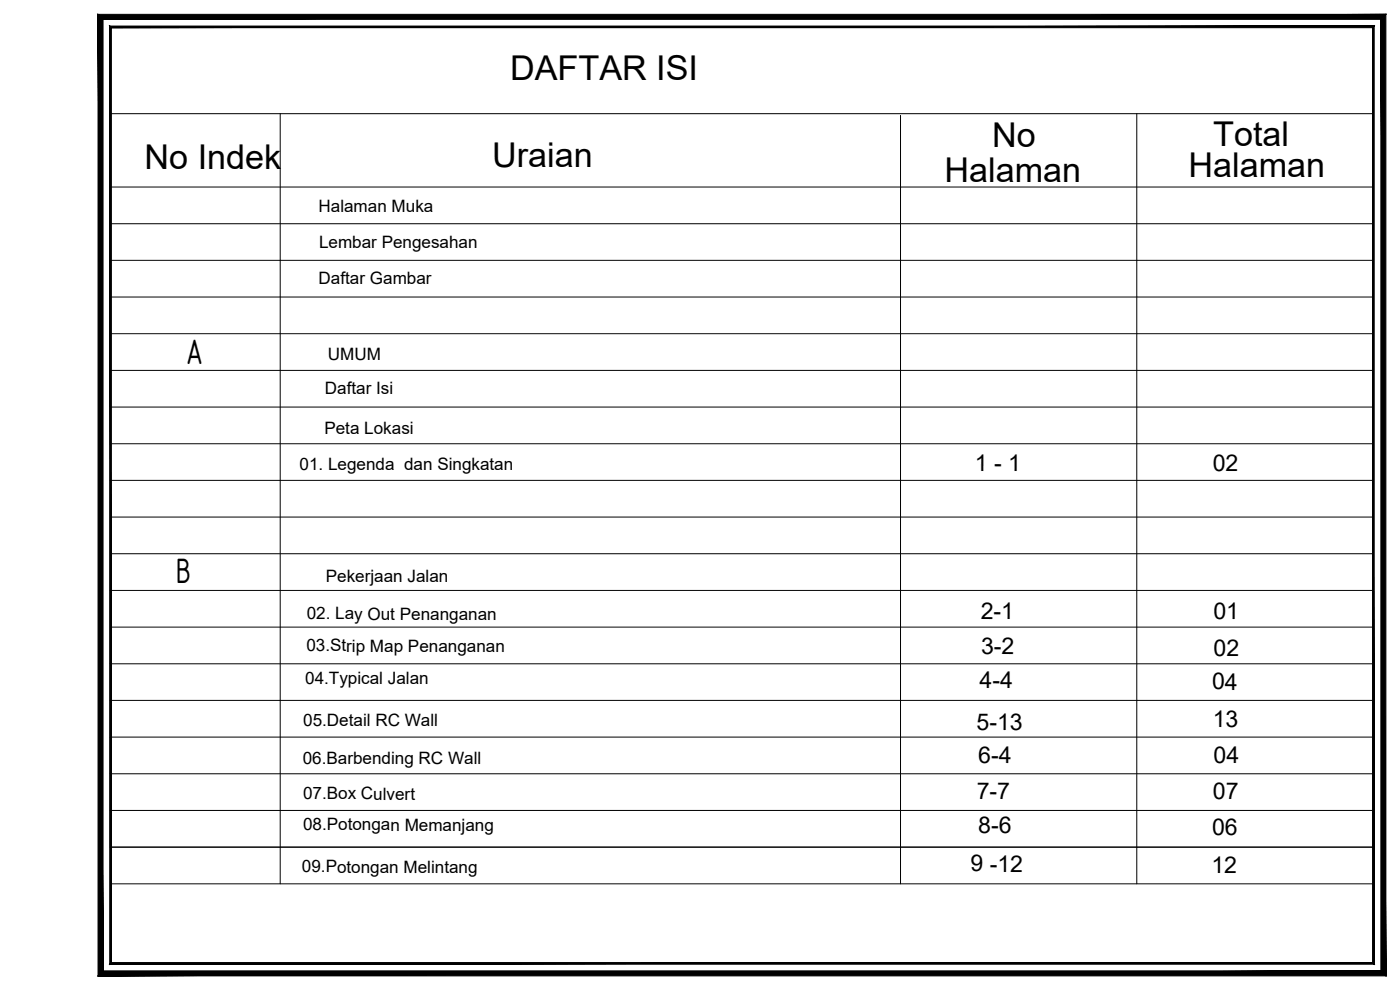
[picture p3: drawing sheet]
<svg xmlns="http://www.w3.org/2000/svg" width="420mm" height="297mm" viewBox="0 0 420 297" stroke-linecap="round" stroke-linejoin="round" font-family="sans-serif">
<defs><g id="words">
<g font-size="11.4">
<text x="55.8" y="109.2">A</text>
<text x="52.7" y="174.9">B</text>
</g>
<g font-size="10.3">
<text x="153.1" y="24.1">DAFTAR ISI</text>
<text x="297.8" y="44.2">No</text>
<text x="364.1" y="43.7">Total</text>
<text x="43.4" y="50.6">No Indek</text>
<text x="147.7" y="50">Uraian</text>
<text x="356.7" y="53.2">Halaman</text>
<text x="283.5" y="54.7">Halaman</text>
</g>
<g font-size="6.9">
<text x="292.6" y="141.2">1 - 1</text>
<text x="364" y="141.4">02</text>
<text x="294.3" y="185.8">2-1</text>
<text x="364.2" y="185.6">01</text>
<text x="294.4" y="196.3">3-2</text>
<text x="364.2" y="196.8">02</text>
<text x="294" y="206.6">4-4</text>
<text x="363.7" y="206.9">04</text>
<text x="293.1" y="218.9">5-13</text>
<text x="363.9" y="218.2">13</text>
<text x="293.6" y="228.8">6-4</text>
<text x="364.2" y="229">04</text>
<text x="293.1" y="239.7">7-7</text>
<text x="364" y="239.7">07</text>
<text x="293.6" y="249.9">8-6</text>
<text x="363.8" y="250.5">06</text>
<text x="291.3" y="261.5">9 -12</text>
<text x="363.5" y="262.1">12</text>
</g>
<g font-size="5.1">
<text x="95.6" y="63.7">Halaman Muka</text>
<text x="95.8" y="74.6">Lembar Pengesahan</text>
<text x="95.6" y="85.3">Daftar Gambar</text>
<text x="98.4" y="108">UMUM</text>
<text x="97.5" y="118.3">Daftar Isi</text>
<text x="97.4" y="130.1">Peta Lokasi</text>
<text x="89.9" y="140.9">01. Legenda dan Singkatan</text>
<text x="97.8" y="174.6">Pekerjaan Jalan</text>
<text x="92.1" y="185.8">02. Lay Out Penanganan</text>
<text x="91.9" y="195.4">03.Strip Map Penanganan</text>
<text x="91.6" y="205.2">04.Typical Jalan</text>
<text x="91" y="217.7">05.Detail RC Wall</text>
<text x="90.9" y="229.1">06.Barbending RC Wall</text>
<text x="91" y="239.8">07.Box Culvert</text>
<text x="91" y="249.1">08.Potongan Memanjang</text>
<text x="90.6" y="261.8">09.Potongan Melintang</text>
</g>
</g></defs>
<!-- layer: LINE1 -->
<g fill="none" stroke="#000" stroke-width=".3">
<path d="M33.1 34.1h379v220.1h-379zM84.1 34.1v231.1M270.3 34.6v230.6M341.2 34.1v231.1M33.1 56.1h379M33.1 67.1h379M33.1 78.1h379M33.1 89.1h379M33.1 100.1h379M33.1 111.1h379M33.1 122.1h379M33.1 133.1h379"/>
<path d="M33.1 144.1h379M33.1 155.1h379M33.1 166.1h379M33.1 177.2h379M33.1 188.2h379M33.1 199.2h379M33.1 210.1h379M33.1 221.2h379M33.1 232.2h379M33.1 243.2h379M33.1 265.2h379"/>
</g>
<!-- layer: KOP -->
<path d="M33.2 8.1h379l-.1 281h-379z" fill="none" stroke="#000" stroke-width=".3"/>
<!-- layer: 0 -->
<g fill="#000" stroke="#000" stroke-width=".3">
<path d="M30.9 291.3l-1.5 1.5 385-1.5zM29.4 292.8l385-1.5 1.5 1.5zM414.4 5.8v285.5l1.5 1.5zM414.4 5.8l1.5-1.5v288.5zM30.9 5.8h383.5l1.5-1.5zM29.4 4.3h386.5l-385 1.5zM29.4 4.3l1.5 287v-285.5zM29.4 4.3l1.5 287-1.5 1.5z"/>
<path d="M33.4 288.8l-.5 .5 379-.5zM32.9 289.3l379-.5 .5 .5zM411.9 8.3v280.5l.5 .5zM411.9 8.3l.5-.5v281.5zM33.4 8.3h378.5l.5-.5zM32.9 7.8h379.5l-379 .5zM32.9 7.8l.5 281v-280.5zM32.9 7.8l.5 281-.5 .5z"/>
</g>
<use href="#words"/>
</svg>
